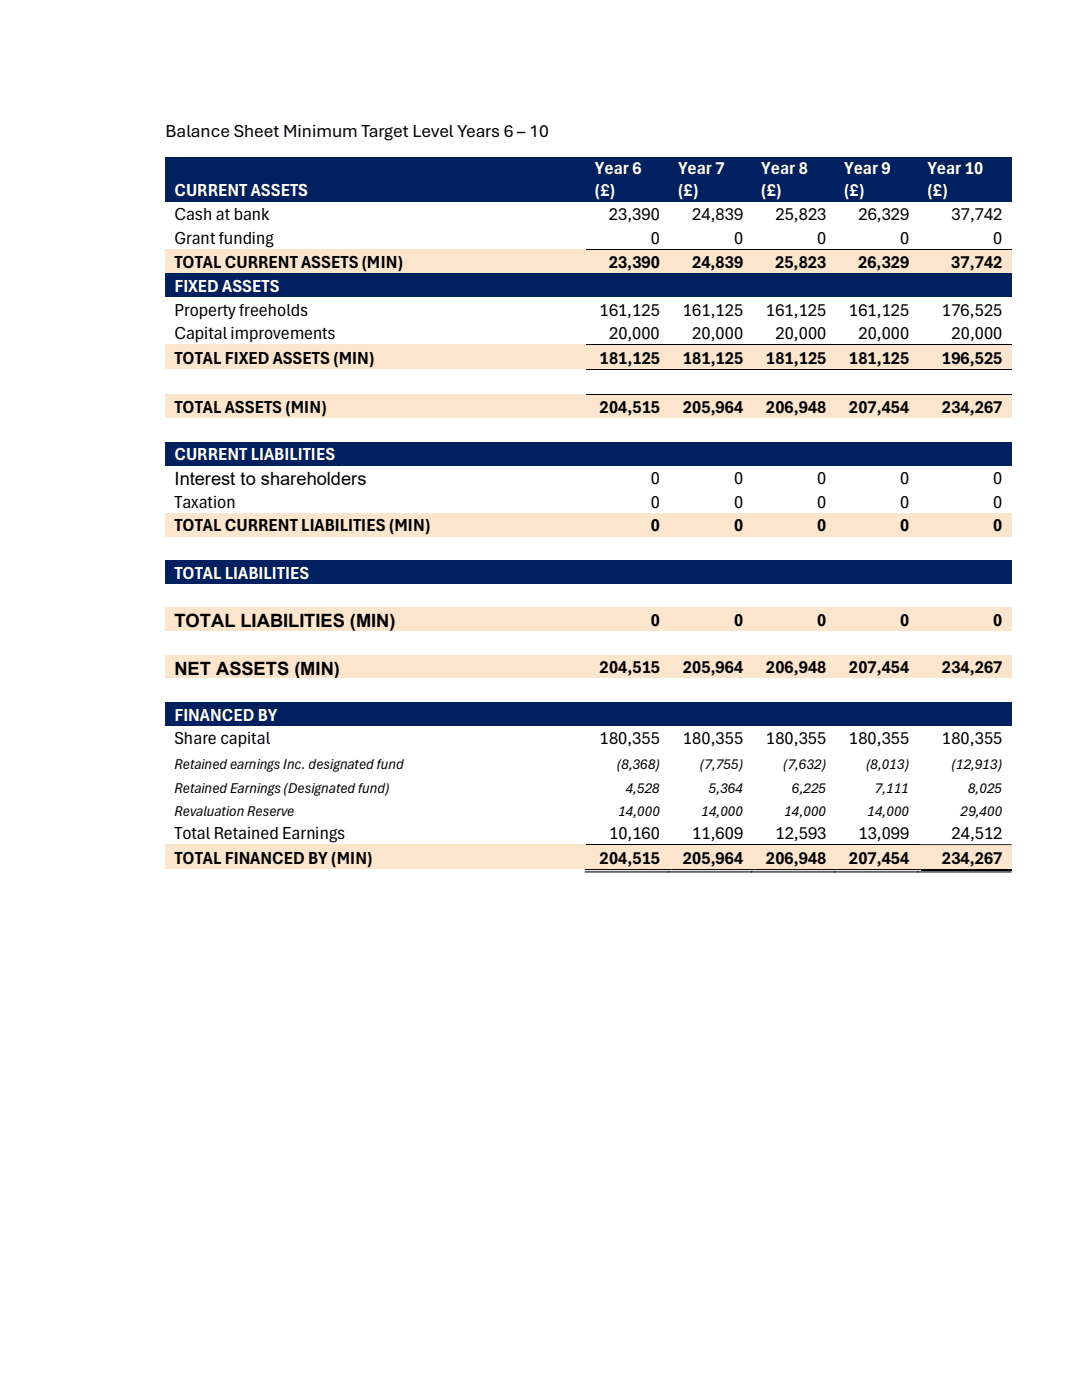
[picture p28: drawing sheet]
<svg xmlns="http://www.w3.org/2000/svg" width="216mm" height="279mm" viewBox="0 0 216 279" stroke-linecap="round" stroke-linejoin="round" font-family="sans-serif">
<defs><g id="words">
<g font-size="3.7">
<text x="33" y="27.3">Balance Sheet Minimum Target Level Years 6 – 10</text>
<text x="34.8" y="43.9">Cash at bank</text>
<text x="121.5" y="43.9">23,390</text>
<text x="138.1" y="43.9">24,839</text>
<text x="154.7" y="43.9">25,823</text>
<text x="171.3" y="43.9">26,329</text>
<text x="189.9" y="43.9">37,742</text>
<text x="34.8" y="48.7">Grant funding</text>
<text x="34.8" y="53.6">TOTAL CURRENT ASSETS (MIN)</text>
<text x="121.5" y="53.6">23,390</text>
<text x="129.8" y="48.7">0</text>
<text x="138.1" y="53.6">24,839</text>
<text x="146.5" y="48.7">0</text>
<text x="154.7" y="53.6">25,823</text>
<text x="163.1" y="48.7">0</text>
<text x="171.2" y="53.6">26,329</text>
<text x="179.6" y="48.7">0</text>
<text x="189.8" y="53.6">37,742</text>
<text x="198.2" y="48.7">0</text>
<text x="34.8" y="63">Property freeholds</text>
<text x="119.6" y="63">161,125</text>
<text x="136.2" y="63">161,125</text>
<text x="152.8" y="63">161,125</text>
<text x="169.4" y="63">161,125</text>
<text x="188" y="63">176,525</text>
<text x="34.8" y="67.7">Capital improvements</text>
<text x="121.5" y="67.7">20,000</text>
<text x="138.1" y="67.7">20,000</text>
<text x="154.7" y="67.7">20,000</text>
<text x="171.3" y="67.7">20,000</text>
<text x="189.9" y="67.7">20,000</text>
<text x="34.8" y="72.6">TOTAL FIXED ASSETS (MIN)</text>
<text x="119.6" y="72.6">181,125</text>
<text x="136.2" y="72.6">181,125</text>
<text x="152.8" y="72.6">181,125</text>
<text x="169.4" y="72.6">181,125</text>
<text x="188" y="72.6">196,525</text>
<text x="34.8" y="82.4">TOTAL ASSETS (MIN)</text>
<text x="119.6" y="82.4">204,515</text>
<text x="136.2" y="82.4">205,964</text>
<text x="152.8" y="82.4">206,948</text>
<text x="169.4" y="82.4">207,454</text>
<text x="188" y="82.4">234,267</text>
<text x="34.8" y="96.8">Interest to shareholders</text>
<text x="34.8" y="101.3">Taxation</text>
<text x="129.8" y="101.3">0</text>
<text x="129.9" y="96.6">0</text>
<text x="146.5" y="96.6">0</text>
<text x="146.5" y="101.3">0</text>
<text x="163.1" y="96.6">0</text>
<text x="163.1" y="101.3">0</text>
<text x="179.6" y="96.6">0</text>
<text x="179.6" y="101.3">0</text>
<text x="198.2" y="96.6">0</text>
<text x="198.2" y="101.3">0</text>
<text x="34.8" y="106">TOTAL CURRENT LIABILITIES (MIN)</text>
<text x="129.9" y="106">0</text>
<text x="146.5" y="106">0</text>
<text x="163.1" y="106">0</text>
<text x="179.6" y="106">0</text>
<text x="198.2" y="106">0</text>
<text x="34.8" y="125.2">TOTAL LIABILITIES (MIN)</text>
<text x="129.9" y="124.9">0</text>
<text x="146.5" y="124.9">0</text>
<text x="163.1" y="124.9">0</text>
<text x="179.6" y="124.9">0</text>
<text x="198.2" y="124.9">0</text>
<text x="34.8" y="134.6">NET ASSETS (MIN)</text>
<text x="119.6" y="134.4">204,515</text>
<text x="136.2" y="134.4">205,964</text>
<text x="152.8" y="134.4">206,948</text>
<text x="169.4" y="134.4">207,454</text>
<text x="188" y="134.4">234,267</text>
<text x="34.8" y="148.5">Share capital</text>
<text x="119.6" y="148.5">180,355</text>
<text x="136.2" y="148.5">180,355</text>
<text x="152.8" y="148.5">180,355</text>
<text x="169.4" y="148.5">180,355</text>
<text x="188" y="148.5">180,355</text>
<text x="34.8" y="167.5">Total Retained Earnings</text>
<text x="121.5" y="167.5">10,160</text>
<text x="138.1" y="167.5">11,609</text>
<text x="154.7" y="167.5">12,593</text>
<text x="171.3" y="167.5">13,099</text>
<text x="189.9" y="167.5">24,512</text>
<text x="34.8" y="172.3">TOTAL FINANCED BY (MIN)</text>
<text x="119.6" y="172.3">204,515</text>
<text x="136.2" y="172.3">205,964</text>
<text x="152.8" y="172.3">206,948</text>
<text x="169.4" y="172.3">207,454</text>
<text x="188" y="172.3">234,267</text>
</g>
<g font-size="3.7" fill="#fff">
<text x="118.7" y="34.8">Year 6</text>
<text x="135.3" y="34.8">Year 7</text>
<text x="151.9" y="34.8">Year 8</text>
<text x="168.4" y="34.8">Year 9</text>
<text x="185" y="34.8">Year 10</text>
<text x="34.8" y="39.2">CURRENT ASSETS</text>
<text x="118.7" y="39.2">(£)</text>
<text x="135.3" y="39.2">(£)</text>
<text x="151.9" y="39.2">(£)</text>
<text x="168.4" y="39.2">(£)</text>
<text x="185" y="39.2">(£)</text>
<text x="34.8" y="58.3">FIXED ASSETS</text>
<text x="34.8" y="91.9">CURRENT LIABILITIES</text>
<text x="34.8" y="115.5">TOTAL LIABILITIES</text>
<text x="34.8" y="143.8">FINANCED BY</text>
</g>
<g font-size="3">
<text x="34.8" y="153.5">Retained earnings Inc. designated fund</text>
<text x="123.1" y="153.5">(8,368)</text>
<text x="139.7" y="153.5">(7,755)</text>
<text x="156.3" y="153.5">(7,632)</text>
<text x="172.8" y="153.5">(8,013)</text>
<text x="189.9" y="153.5">(12,913)</text>
<text x="34.8" y="158.2">Retained Earnings (Designated fund)</text>
<text x="124.9" y="158.2">4,528</text>
<text x="141.5" y="158.2">5,364</text>
<text x="158" y="158.2">6,225</text>
<text x="174.6" y="158.2">7,111</text>
<text x="193.2" y="158.2">8,025</text>
<text x="34.8" y="162.9">Revaluation Reserve</text>
<text x="123.4" y="162.9">14,000</text>
<text x="140" y="162.9">14,000</text>
<text x="156.6" y="162.9">14,000</text>
<text x="173.1" y="162.9">14,000</text>
<text x="191.7" y="162.9">29,400</text>
</g>
</g></defs>
<g fill="#002060">
<path d="M33 31.3h83.9v8.9h-83.9z"/>
<path d="M34.8 35.8h80.3v4.4h-80.3z"/>
<path d="M116.9 31.3h16.6v8.9h-16.6z"/>
<path d="M118.7 31.3h13v4.5h-13z"/>
<path d="M118.7 35.8h13v4.4h-13z"/>
<path d="M133.5 31.3h16.6v8.9h-16.6z"/>
<path d="M135.3 31.3h13v4.5h-13z"/>
<path d="M135.3 35.8h13v4.4h-13z"/>
<path d="M150.1 31.3h16.6v8.9h-16.6z"/>
<path d="M151.9 31.3h12.9v4.5h-12.9z"/>
<path d="M151.9 35.8h12.9v4.4h-12.9z"/>
<path d="M166.7 31.3h16.6v8.9h-16.6z"/>
<path d="M168.4 31.3h13v4.5h-13z"/>
<path d="M168.4 35.8h13v4.4h-13z"/>
<path d="M183.3 31.3h18.5v8.9h-18.5z"/>
<path d="M185 31.3h15v4.5h-15z"/>
<path d="M185 35.8h15v4.4h-15z"/>
</g>
<g fill="#fce5cd">
<path d="M33 49.9h83.9v4.7h-83.9z"/>
<path d="M34.8 50.1h80.3v4.5h-80.3z"/>
<path d="M116.9 49.9h16.6v4.7h-16.6z"/>
<path d="M118.7 50.1h13v4.5h-13z"/>
<path d="M133.5 49.9h16.6v4.7h-16.6z"/>
<path d="M135.3 50.1h13v4.5h-13z"/>
<path d="M150.1 49.9h16.6v4.7h-16.6z"/>
<path d="M151.9 50.1h12.9v4.5h-12.9z"/>
<path d="M166.7 49.9h16.6v4.7h-16.6z"/>
<path d="M168.4 50.1h13v4.5h-13z"/>
<path d="M183.3 49.9h18.5v4.7h-18.5z"/>
<path d="M185 50.1h15v4.5h-15z"/>
</g>
<path d="M33 49.8h83.9" fill="none" stroke="#fce5cd" stroke-width=".2"/>
<path d="M116.9 49.8h84.9" fill="none" stroke="#000" stroke-width=".2"/>
<g fill="#002060">
<path d="M33 54.6h83.9v4.7h-83.9z"/>
<path d="M34.8 54.8h80.3v4.5h-80.3z"/>
<path d="M116.9 54.6h16.6v4.7h-16.6z"/>
<path d="M118.7 54.8h13v4.5h-13z"/>
<path d="M133.5 54.6h16.6v4.7h-16.6z"/>
<path d="M135.3 54.8h13v4.5h-13z"/>
<path d="M150.1 54.6h16.6v4.7h-16.6z"/>
<path d="M151.9 54.8h12.9v4.5h-12.9z"/>
<path d="M166.7 54.6h16.6v4.7h-16.6z"/>
<path d="M168.4 54.8h13v4.5h-13z"/>
<path d="M183.3 54.6h18.5v4.7h-18.5z"/>
<path d="M185 54.8h15v4.5h-15z"/>
</g>
<g fill="#fce5cd">
<path d="M33 68.9h83.9v4.8h-83.9z"/>
<path d="M34.8 69.2h80.3v4.5h-80.3z"/>
<path d="M116.9 68.9h16.6v4.8h-16.6z"/>
<path d="M118.7 69.2h13v4.5h-13z"/>
<path d="M133.5 68.9h16.6v4.8h-16.6z"/>
<path d="M135.3 69.2h13v4.5h-13z"/>
<path d="M150.1 68.9h16.6v4.8h-16.6z"/>
<path d="M151.9 69.2h12.9v4.5h-12.9z"/>
<path d="M166.7 68.9h16.6v4.8h-16.6z"/>
<path d="M168.4 69.2h13v4.5h-13z"/>
<path d="M183.3 68.9h18.5v4.8h-18.5z"/>
<path d="M185 69.2h15v4.5h-15z"/>
</g>
<path d="M33 68.8h83.9" fill="none" stroke="#fce5cd" stroke-width=".2"/>
<path d="M116.9 68.8h84.9M116.9 73.7h84.9" fill="none" stroke="#000" stroke-width=".2"/>
<g fill="#fce5cd">
<path d="M33 78.7h83.9v4.7h-83.9z"/>
<path d="M34.8 79h80.3v4.4h-80.3z"/>
<path d="M116.9 78.7h16.6v4.7h-16.6z"/>
<path d="M118.7 79h13v4.4h-13z"/>
<path d="M133.5 78.7h16.6v4.7h-16.6z"/>
<path d="M135.3 79h13v4.4h-13z"/>
<path d="M150.1 78.7h16.6v4.7h-16.6z"/>
<path d="M151.9 79h12.9v4.4h-12.9z"/>
<path d="M166.7 78.7h16.6v4.7h-16.6z"/>
<path d="M168.4 79h13v4.4h-13z"/>
<path d="M183.3 78.7h18.5v4.7h-18.5z"/>
<path d="M185 79h15v4.4h-15z"/>
</g>
<path d="M33 78.6h83.9" fill="none" stroke="#fce5cd" stroke-width=".2"/>
<path d="M116.9 78.6h84.9" fill="none" stroke="#000" stroke-width=".2"/>
<g fill="#002060">
<path d="M33 88.1h83.9v4.8h-83.9z"/>
<path d="M34.8 88.4h80.3v4.5h-80.3z"/>
<path d="M116.9 88.1h16.6v4.8h-16.6z"/>
<path d="M118.7 88.4h13v4.5h-13z"/>
<path d="M133.5 88.1h16.6v4.8h-16.6z"/>
<path d="M135.3 88.4h13v4.5h-13z"/>
<path d="M150.1 88.1h16.6v4.8h-16.6z"/>
<path d="M151.9 88.4h12.9v4.5h-12.9z"/>
<path d="M166.7 88.1h16.6v4.8h-16.6z"/>
<path d="M168.4 88.4h13v4.5h-13z"/>
<path d="M183.3 88.1h18.5v4.8h-18.5z"/>
<path d="M185 88.4h15v4.5h-15z"/>
</g>
<g fill="#fce5cd">
<path d="M33 102.4h83.9v4.7h-83.9z"/>
<path d="M34.8 102.6h80.3v4.5h-80.3z"/>
<path d="M116.9 102.4h16.6v4.7h-16.6z"/>
<path d="M118.7 102.6h13v4.5h-13z"/>
<path d="M133.5 102.4h16.6v4.7h-16.6z"/>
<path d="M135.3 102.6h13v4.5h-13z"/>
<path d="M150.1 102.4h16.6v4.7h-16.6z"/>
<path d="M151.9 102.6h12.9v4.5h-12.9z"/>
<path d="M166.7 102.4h16.6v4.7h-16.6z"/>
<path d="M168.4 102.6h13v4.5h-13z"/>
<path d="M183.3 102.4h18.5v4.7h-18.5z"/>
<path d="M185 102.6h15v4.5h-15z"/>
</g>
<g fill="#002060">
<path d="M33 111.8h83.9v4.7h-83.9z"/>
<path d="M34.8 112.1h80.3v4.4h-80.3z"/>
<path d="M116.9 111.8h16.6v4.7h-16.6z"/>
<path d="M118.7 112.1h13v4.4h-13z"/>
<path d="M133.5 111.8h16.6v4.7h-16.6z"/>
<path d="M135.3 112.1h13v4.4h-13z"/>
<path d="M150.1 111.8h16.6v4.7h-16.6z"/>
<path d="M151.9 112.1h12.9v4.4h-12.9z"/>
<path d="M166.7 111.8h16.6v4.7h-16.6z"/>
<path d="M168.4 112.1h13v4.4h-13z"/>
<path d="M183.3 111.8h18.5v4.7h-18.5z"/>
<path d="M185 112.1h15v4.4h-15z"/>
</g>
<g fill="#fce5cd">
<path d="M33 121.2h83.9v4.7h-83.9z"/>
<path d="M34.8 121.8h80.3v4.1h-80.3z"/>
<path d="M116.9 121.2h16.6v4.7h-16.6z"/>
<path d="M118.7 121.5h13v4.4h-13z"/>
<path d="M133.5 121.2h16.6v4.7h-16.6z"/>
<path d="M135.3 121.5h13v4.4h-13z"/>
<path d="M150.1 121.2h16.6v4.7h-16.6z"/>
<path d="M151.9 121.5h12.9v4.4h-12.9z"/>
<path d="M166.7 121.2h16.6v4.7h-16.6z"/>
<path d="M168.4 121.5h13v4.4h-13z"/>
<path d="M183.3 121.2h18.5v4.7h-18.5z"/>
<path d="M185 121.5h15v4.4h-15z"/>
<path d="M33 130.7h83.9v4.7h-83.9z"/>
<path d="M34.8 131.2h80.3v4.2h-80.3z"/>
<path d="M116.9 130.7h16.6v4.7h-16.6z"/>
<path d="M118.7 131h13v4.4h-13z"/>
<path d="M133.5 130.7h16.6v4.7h-16.6z"/>
<path d="M135.3 131h13v4.4h-13z"/>
<path d="M150.1 130.7h16.6v4.7h-16.6z"/>
<path d="M151.9 131h12.9v4.4h-12.9z"/>
<path d="M166.7 130.7h16.6v4.7h-16.6z"/>
<path d="M168.4 131h13v4.4h-13z"/>
<path d="M183.3 130.7h18.5v4.7h-18.5z"/>
<path d="M185 131h15v4.4h-15z"/>
</g>
<g fill="#fff">
<path d="M33 135.4h83.9v4.8h-83.9z"/>
<path d="M34.8 135.7h80.3v4.5h-80.3z"/>
<path d="M116.9 135.4h16.6v4.8h-16.6z"/>
<path d="M118.7 135.7h13v4.5h-13z"/>
<path d="M133.5 135.4h16.6v4.8h-16.6z"/>
<path d="M135.3 135.7h13v4.5h-13z"/>
<path d="M150.1 135.4h16.6v4.8h-16.6z"/>
<path d="M151.9 135.7h12.9v4.5h-12.9z"/>
<path d="M166.7 135.4h16.6v4.8h-16.6z"/>
<path d="M168.4 135.7h13v4.5h-13z"/>
<path d="M183.3 135.4h18.5v4.8h-18.5z"/>
<path d="M185 135.7h15v4.5h-15z"/>
</g>
<g fill="#002060">
<path d="M33 140.2h83.9v4.7h-83.9z"/>
<path d="M34.8 140.4h80.3v4.5h-80.3z"/>
<path d="M116.9 140.2h16.6v4.7h-16.6z"/>
<path d="M118.7 140.4h13v4.5h-13z"/>
<path d="M133.5 140.2h16.6v4.7h-16.6z"/>
<path d="M135.3 140.4h13v4.5h-13z"/>
<path d="M150.1 140.2h16.6v4.7h-16.6z"/>
<path d="M151.9 140.4h12.9v4.5h-12.9z"/>
<path d="M166.7 140.2h16.6v4.7h-16.6z"/>
<path d="M168.4 140.4h13v4.5h-13z"/>
<path d="M183.3 140.2h18.5v4.7h-18.5z"/>
<path d="M185 140.4h15v4.5h-15z"/>
</g>
<g fill="#fce5cd">
<path d="M33 168.7h83.9v4.7h-83.9z"/>
<path d="M34.8 168.9h80.3v4.5h-80.3z"/>
<path d="M116.9 168.7h16.6v4.7h-16.6z"/>
<path d="M118.7 168.9h13v4.5h-13z"/>
<path d="M133.5 168.7h16.6v4.7h-16.6z"/>
<path d="M135.3 168.9h13v4.5h-13z"/>
<path d="M150.1 168.7h16.6v4.7h-16.6z"/>
<path d="M151.9 168.9h12.9v4.5h-12.9z"/>
<path d="M166.7 168.7h16.6v4.7h-16.6z"/>
<path d="M168.4 168.9h13v4.5h-13z"/>
<path d="M183.3 168.7h18.5v4.7h-18.5z"/>
<path d="M185 168.9h15v4.5h-15z"/>
</g>
<path d="M33 168.6h83.9" fill="none" stroke="#fce5cd" stroke-width=".2"/>
<path d="M116.9 168.6h66.5" fill="none" stroke="#000" stroke-width=".2"/>
<g fill="#000">
<path d="M116.7 173.4h17.3v.3h-17.3zM133.3 173.9h16.8v.2h-16.8z" fill-rule="evenodd"/>
<path d="M134 173.4h16.6v.3h-16.6zM149.9 173.9h16.8v.2h-16.8z" fill-rule="evenodd"/>
<path d="M150.6 173.4h16.5v.3h-16.5zM166.4 173.9h16.9v.2h-16.9z" fill-rule="evenodd"/>
<path d="M167.1 173.4h16.6v.3h-16.6zM183 173.9h18.8v.2h-18.8z" fill-rule="evenodd"/>
<path d="M183.4 168.5h18.4v.2h-18.4zM116.7 173.9h16.8v.2h-16.8z" fill-rule="evenodd"/>
</g>
<path d="M183.7 173.5h18.1" fill="none" stroke="#000" stroke-width=".21"/>
<use href="#words"/>
</svg>
